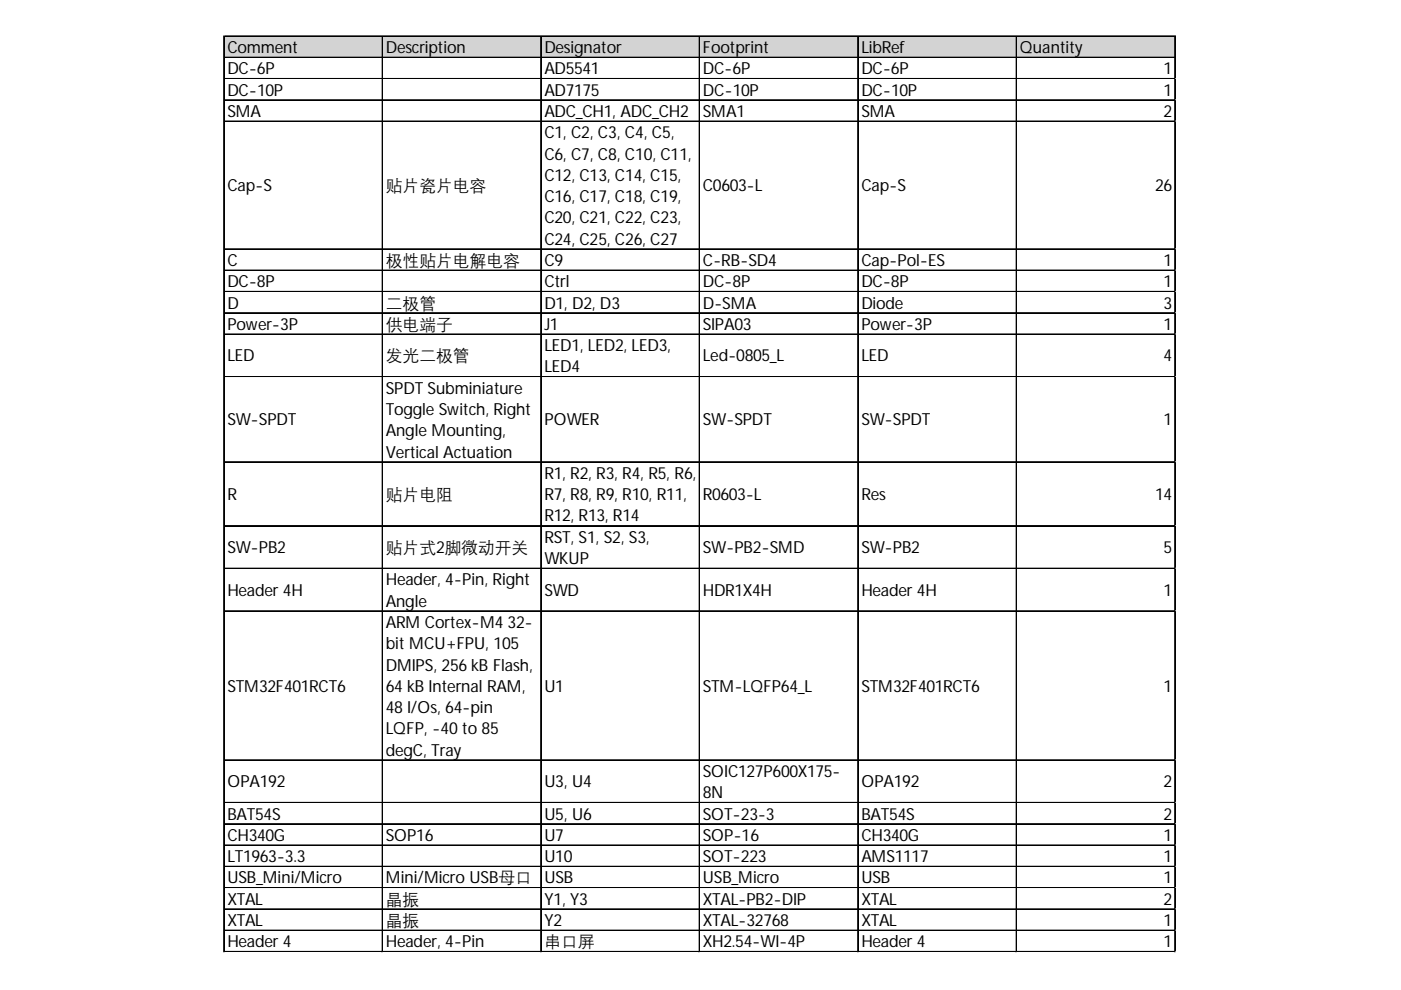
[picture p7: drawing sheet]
<svg xmlns="http://www.w3.org/2000/svg" width="297mm" height="210mm" viewBox="0 0 297 210" stroke-linecap="round" stroke-linejoin="round" font-family="sans-serif">
<defs><g id="words">
<g font-size="3.5">
<text x="48.2" y="11.3">Comment</text>
<text x="81.8" y="11.3">Description</text>
<text x="115.4" y="11.3">Designator</text>
<text x="149" y="11.3">Footprint</text>
<text x="182.6" y="11.3">LibRef</text>
<text x="216.2" y="11.3">Quantity</text>
<text x="48.2" y="15.8">DC-6P</text>
<text x="115.4" y="15.8">AD5541</text>
<text x="149" y="15.8">DC-6P</text>
<text x="182.6" y="15.8">DC-6P</text>
<text x="246.7" y="15.8">1</text>
<text x="48.2" y="20.3">DC-10P</text>
<text x="115.4" y="20.3">AD7175</text>
<text x="149" y="20.3">DC-10P</text>
<text x="182.6" y="20.3">DC-10P</text>
<text x="246.7" y="20.3">1</text>
<text x="48.2" y="24.8">SMA</text>
<text x="115.4" y="24.8">ADC_CH1, ADC_CH2</text>
<text x="115.4" y="29.3">C1, C2, C3, C4, C5,</text>
<text x="149" y="24.8">SMA1</text>
<text x="182.6" y="24.8">SMA</text>
<text x="246.7" y="24.8">2</text>
<text x="115.4" y="33.8">C6, C7, C8, C10, C11,</text>
<text x="48.2" y="40.5">Cap-S</text>
<text x="81.8" y="40.5">贴片瓷片电容</text>
<text x="115.4" y="38.3">C12, C13, C14, C15,</text>
<text x="149" y="40.5">C0603-L</text>
<text x="182.6" y="40.5">Cap-S</text>
<text x="244.9" y="40.5">26</text>
<text x="115.4" y="42.9">C16, C17, C18, C19,</text>
<text x="115.4" y="47.4">C20, C21, C22, C23,</text>
<text x="115.4" y="51.9">C24, C25, C26, C27</text>
<text x="48.2" y="56.4">C</text>
<text x="81.8" y="56.4">极性贴片电解电容</text>
<text x="115.4" y="56.4">C9</text>
<text x="149" y="56.4">C-RB-SD4</text>
<text x="182.6" y="56.4">Cap-Pol-ES</text>
<text x="246.7" y="56.4">1</text>
<text x="48.2" y="60.9">DC-8P</text>
<text x="48.2" y="65.4">D</text>
<text x="81.8" y="65.4">二极管</text>
<text x="115.4" y="60.9">Ctrl</text>
<text x="115.4" y="65.4">D1, D2, D3</text>
<text x="149" y="60.9">DC-8P</text>
<text x="149" y="65.4">D-SMA</text>
<text x="182.6" y="60.9">DC-8P</text>
<text x="182.6" y="65.4">Diode</text>
<text x="246.7" y="60.9">1</text>
<text x="246.7" y="65.4">3</text>
<text x="48.2" y="69.9">Powr-3P</text>
<text x="54.7" y="69.9">e</text>
<text x="81.8" y="69.9">供电端子</text>
<text x="115.4" y="69.9">J1</text>
<text x="149" y="69.9">SIPA03</text>
<text x="182.6" y="69.9">Powr-3P</text>
<text x="189.1" y="69.9">e</text>
<text x="246.7" y="69.9">1</text>
<text x="48.2" y="76.6">LED</text>
<text x="81.8" y="76.6">发光二极管</text>
<text x="115.4" y="74.5">LED1, LED2, LED3,</text>
<text x="149" y="76.6">Led-0805_L</text>
<text x="182.6" y="76.6">LED</text>
<text x="246.7" y="76.6">4</text>
<text x="81.8" y="83.5">SPDTSubminiature</text>
<text x="115.4" y="79">LED4</text>
<text x="81.8" y="88">ToggleSwch, Right</text>
<text x="97.4" y="88">it</text>
<text x="48.2" y="90.2">SW-SPDT</text>
<text x="81.8" y="92.5">AngleMounting,</text>
<text x="115.4" y="90.2">POWER</text>
<text x="149" y="90.2">SW-SPDT</text>
<text x="182.6" y="90.2">SW-SPDT</text>
<text x="246.7" y="90.2">1</text>
<text x="81.8" y="97">Vertical Actuation</text>
<text x="115.4" y="101.5">R1, R2, R3, R4, R5, R6,</text>
<text x="48.2" y="106.1">R</text>
<text x="81.8" y="106.1">贴片电阻</text>
<text x="115.4" y="106.1">R7, R8, R9, R10, R11,</text>
<text x="149" y="106.1">R0603-L</text>
<text x="182.6" y="106.1">Res</text>
<text x="244.9" y="106.1">14</text>
<text x="115.4" y="110.6">R12, R13, R14</text>
<text x="48.2" y="117.2">SW-PB2</text>
<text x="81.8" y="117.2">贴片式2脚微动开关</text>
<text x="115.4" y="115.1">RST, S1, S2, S3,</text>
<text x="115.4" y="119.6">WKUP</text>
<text x="149" y="117.2">SW-PB2-SMD</text>
<text x="182.6" y="117.2">SW-PB2</text>
<text x="246.7" y="117.2">5</text>
<text x="81.8" y="124.1">Header, 4-Pin, Right</text>
<text x="48.2" y="126.3">Header 4H</text>
<text x="81.8" y="128.6">Angle</text>
<text x="115.4" y="126.3">SWD</text>
<text x="149" y="126.3">HDR1X4H</text>
<text x="182.6" y="126.3">Header 4H</text>
<text x="246.7" y="126.3">1</text>
<text x="81.8" y="133.1">ARMCortex-M432-</text>
<text x="81.8" y="137.7">bitMCU+FPU, 105</text>
<text x="81.8" y="142.2">DMIPS, 256kB Flash,</text>
<text x="48.2" y="146.7">STM32F401RCT6</text>
<text x="81.8" y="146.7">64kB Internal RAM,</text>
<text x="115.4" y="146.7">U1</text>
<text x="149" y="146.7">STM-LQFP64_L</text>
<text x="182.6" y="146.7">STM32F401RCT6</text>
<text x="246.7" y="146.7">1</text>
<text x="81.8" y="151.2">48I/Os, 64-pin</text>
<text x="81.8" y="155.7">LQFP, -40to85</text>
<text x="81.8" y="160.2">degC, Tray</text>
<text x="48.2" y="166.9">OPA192</text>
<text x="115.4" y="166.9">U3, U4</text>
<text x="149" y="164.7">SOIC127P600X175-</text>
<text x="182.6" y="166.9">OPA192</text>
<text x="246.7" y="166.9">2</text>
<text x="48.2" y="173.8">BAT54S</text>
<text x="115.4" y="173.8">U5, U6</text>
<text x="149" y="169.3">8N</text>
<text x="149" y="173.8">SOT-23-3</text>
<text x="182.6" y="173.8">BAT54S</text>
<text x="246.7" y="173.8">2</text>
<text x="48.2" y="178.3">CH340G</text>
<text x="81.8" y="178.3">SOP16</text>
<text x="115.4" y="178.3">U7</text>
<text x="149" y="178.3">SOP-16</text>
<text x="182.6" y="178.3">CH340G</text>
<text x="246.7" y="178.3">1</text>
<text x="48.2" y="182.8">LT1963-3.3</text>
<text x="115.4" y="182.8">U10</text>
<text x="149" y="182.8">SOT-223</text>
<text x="182.6" y="182.8">AMS1117</text>
<text x="246.7" y="182.8">1</text>
<text x="48.2" y="187.3">USB_Mini/Micro</text>
<text x="48.2" y="191.8">XTAL</text>
<text x="81.8" y="187.3">Mini/MicroUSB母口</text>
<text x="81.8" y="191.8">晶振</text>
<text x="115.4" y="187.3">USB</text>
<text x="115.4" y="191.8">Y1, Y3</text>
<text x="149" y="187.3">USB_Micro</text>
<text x="149" y="191.8">XTAL-PB2-DIP</text>
<text x="182.6" y="187.3">USB</text>
<text x="182.6" y="191.8">XTAL</text>
<text x="246.7" y="187.3">1</text>
<text x="246.7" y="191.8">2</text>
<text x="48.2" y="196.3">XTAL</text>
<text x="81.8" y="196.3">晶振</text>
<text x="115.4" y="196.3">Y2</text>
<text x="149" y="196.3">XTAL-32768</text>
<text x="182.6" y="196.3">XTAL</text>
<text x="246.7" y="196.3">1</text>
<text x="48.2" y="200.9">Header 4</text>
<text x="81.8" y="200.9">Header, 4-Pin</text>
<text x="115.4" y="200.9">串口屏</text>
<text x="149" y="200.9">XH2.54-WI-4P</text>
<text x="182.6" y="200.9">Header 4</text>
<text x="246.7" y="200.9">1</text>
</g>
</g></defs>
<path d="M47.6 7.8h201.6v4.5h-201.6z" fill="#d3d3d3"/>
<g fill="none" stroke="#000" stroke-width=".21">
<path d="M47.4 7.6v194.3M47.5 7.6v194.3M47.6 7.6h201.6M47.6 7.7h201.6M47.6 12.1h201.6M47.6 12.2h201.6M47.6 16.6h201.6M47.6 16.7h201.6M81 7.8v194.1M81.1 7.8v194.1M114.6 7.8v194.1M114.7 7.8v194.1"/>
<path d="M148.2 7.8v194.1M148.3 7.8v194.1M181.8 7.8v194.1M181.9 7.8v194.1M215.4 7.8v194.1M215.5 7.8v194.1M249.1 7.8v194.1M47.6 21.1h201.6M47.6 21.2h201.6M47.6 25.7h201.6M47.6 25.8h201.6M47.6 52.7h201.6"/>
<path d="M47.6 52.8h201.6M47.6 57.3h201.6M47.6 57.4h201.6M47.6 61.8h201.6M47.6 61.9h201.6M47.6 66.3h201.6M47.6 66.4h201.6M47.6 70.8h201.6M47.6 70.9h201.6M47.6 79.8h201.6M47.6 79.9h201.6M47.6 97.9h201.6"/>
<path d="M47.6 98h201.6M47.6 111.4h201.6M47.6 111.5h201.6M47.6 120.5h201.6M47.6 120.6h201.6M47.6 129.5h201.6M47.6 129.6h201.6M47.6 161.1h201.6M47.6 161.2h201.6M47.6 170.1h201.6M47.6 170.2h201.6M47.6 174.6h201.6"/>
<path d="M47.6 174.7h201.6M47.6 179.1h201.6M47.6 179.2h201.6M47.6 183.7h201.6M47.6 183.8h201.6M47.6 188.2h201.6M47.6 188.3h201.6M47.6 192.7h201.6M47.6 192.8h201.6M47.6 197.2h201.6M47.6 197.3h201.6M47.6 201.7h201.6"/>
<path d="M47.6 201.8h201.6"/>
</g>
<path d="M47.4 201.9v.1" fill="none" stroke="#e0e0e0" stroke-width=".21"/>
<path d="M47.4 201.9l.2 .1z" fill="#e0e0e0"/>
<path d="M81 201.9v.1" fill="none" stroke="#e0e0e0" stroke-width=".21"/>
<path d="M81 201.9l.2 .1z" fill="#e0e0e0"/>
<path d="M114.6 201.9v.1" fill="none" stroke="#e0e0e0" stroke-width=".21"/>
<path d="M114.6 201.9l.2 .1z" fill="#e0e0e0"/>
<path d="M148.2 201.9v.1" fill="none" stroke="#e0e0e0" stroke-width=".21"/>
<path d="M148.2 201.9l.2 .1z" fill="#e0e0e0"/>
<path d="M181.8 201.9v.1" fill="none" stroke="#e0e0e0" stroke-width=".21"/>
<path d="M181.8 201.9l.2 .1z" fill="#e0e0e0"/>
<path d="M215.4 201.9v.1" fill="none" stroke="#e0e0e0" stroke-width=".21"/>
<path d="M215.4 201.9l.2 .1z" fill="#e0e0e0"/>
<path d="M249.1 201.9v.1" fill="none" stroke="#e0e0e0" stroke-width=".21"/>
<path d="M249.1 201.9l.1 .1z" fill="#e0e0e0"/>
<use href="#words"/>
</svg>
